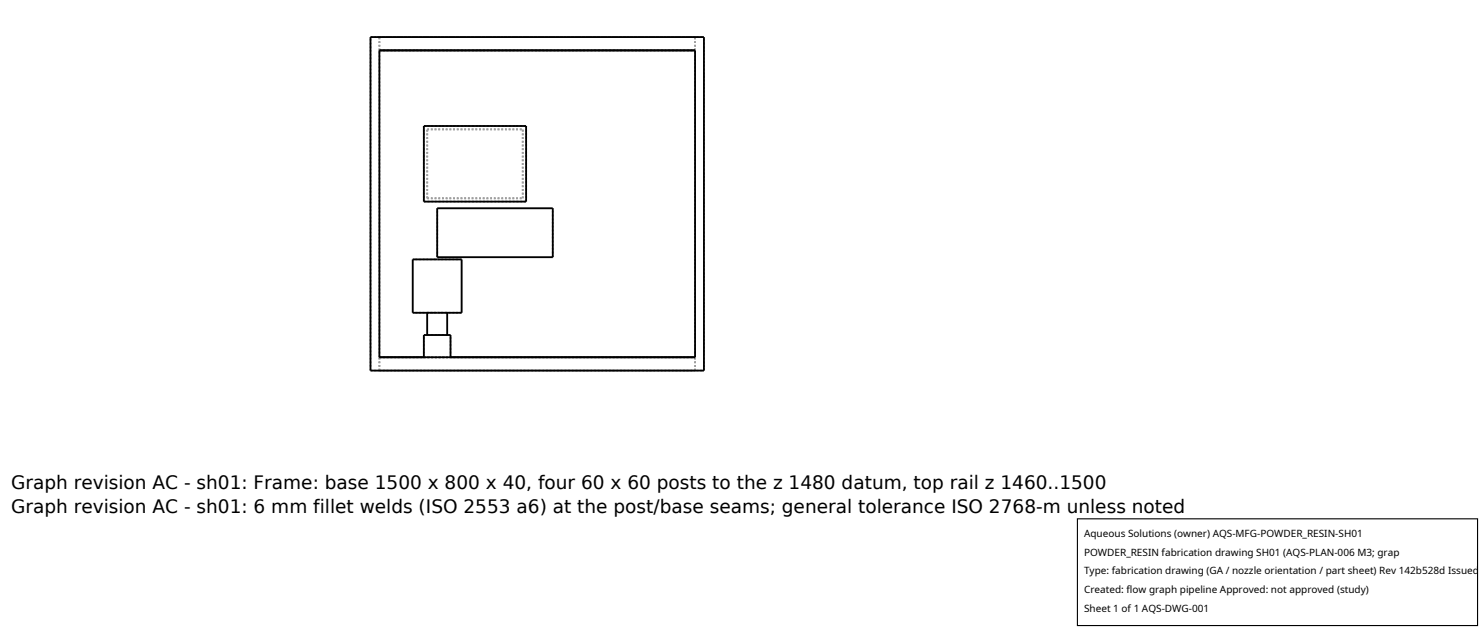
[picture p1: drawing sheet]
<svg xmlns="http://www.w3.org/2000/svg" width="212mm" height="90mm" viewBox="0 0 212 90" stroke-linecap="round" stroke-linejoin="round" font-family="sans-serif">
<defs><g id="words">
<g font-size="2.6">
<text x="1.6" y="69.8">Graph revision AC - sh01: Frame: base 1500 x 800 x 40, four 60 x 60 posts to the z 1480 datum, top rail z 1460..1500</text>
<text x="1.6" y="73.3">Graph revision AC - sh01: 6 mm fillet welds (ISO 2553 a6) at the post/base seams; general tolerance ISO 2768-m unless noted</text>
</g>
<g font-size="1.4">
<text x="154.8" y="76.6">Aqueous Solutions (owner) AQS-MFG-POWDER_RESIN-SH01</text>
<text x="154.8" y="79.3">POWDER_RESIN fabrication drawing SH01 (AQS-PLAN-006 M3; grap</text>
<text x="154.8" y="82">Type: fabrication drawing (GA / nozzle orientation / part sheet) Rev 142b528d Issued</text>
<text x="154.8" y="84.7">Created: flow graph pipeline Approved: not approved (study)</text>
<text x="154.8" y="87.4">Sheet 1 of 1 AQS-DWG-001</text>
</g>
</g></defs>
<g fill="none" stroke="#a0a0a0" stroke-width=".26" stroke-dasharray=".3 .3" stroke-linecap="butt">
<path d="M52.9 5.3h47.6M54.2 7.2h45.1M54.2 7.2v-1.9M54.2 5.3h45.1M60.5 18h14.6M61 18.5h13.7M99.3 7.2v-1.9M60.5 28.8h14.6M60.5 28.8v-10.8M61 28.3h13.7M61 28.3v-9.8M62.4 36.7v-7"/>
<path d="M65.9 37h-7M74.7 28.3v-9.8M75.1 28.8v-10.8M79 36.7v-7M52.9 52.9h47.6M52.9 52.9v-47.6M54.2 52.9h45.1M54.2 51h45.1M54.2 52.9v-1.9M54.2 51v-43.8M60.5 47.8h3.8M60.5 51v-3.2"/>
<path d="M60.5 51h3.8M61 44.7h1.4M61 47.8h2.9M62.4 44.7h1.5M62.4 47.8h-1.4M63.9 44.7h-2.9M63.9 47.8h-1.5M64.3 51v-3.2M65.9 44.7h-7M99.3 52.9v-1.9M99.3 51v-43.8M100.5 52.9v-47.6"/>
</g>
<path d="M52.9 5.3h47.6v47.6h-47.6zM54.2 7.2h45.1v43.8h-45.1zM60.5 18h14.6v10.8h-14.6zM58.9 37h7v7.7h-7zM62.4 29.7h16.6v7h-16.6zM60.5 51v-3.2h3.8v3.2M61 44.7v3.1M63.9 44.7v3.1" fill="none" stroke="#000" stroke-width=".26"/>
<path d="M153.9 74.1h57.1v15.2h-57.1z" fill="#fff" stroke="#000" stroke-width=".16"/>
<use href="#words"/>
</svg>
